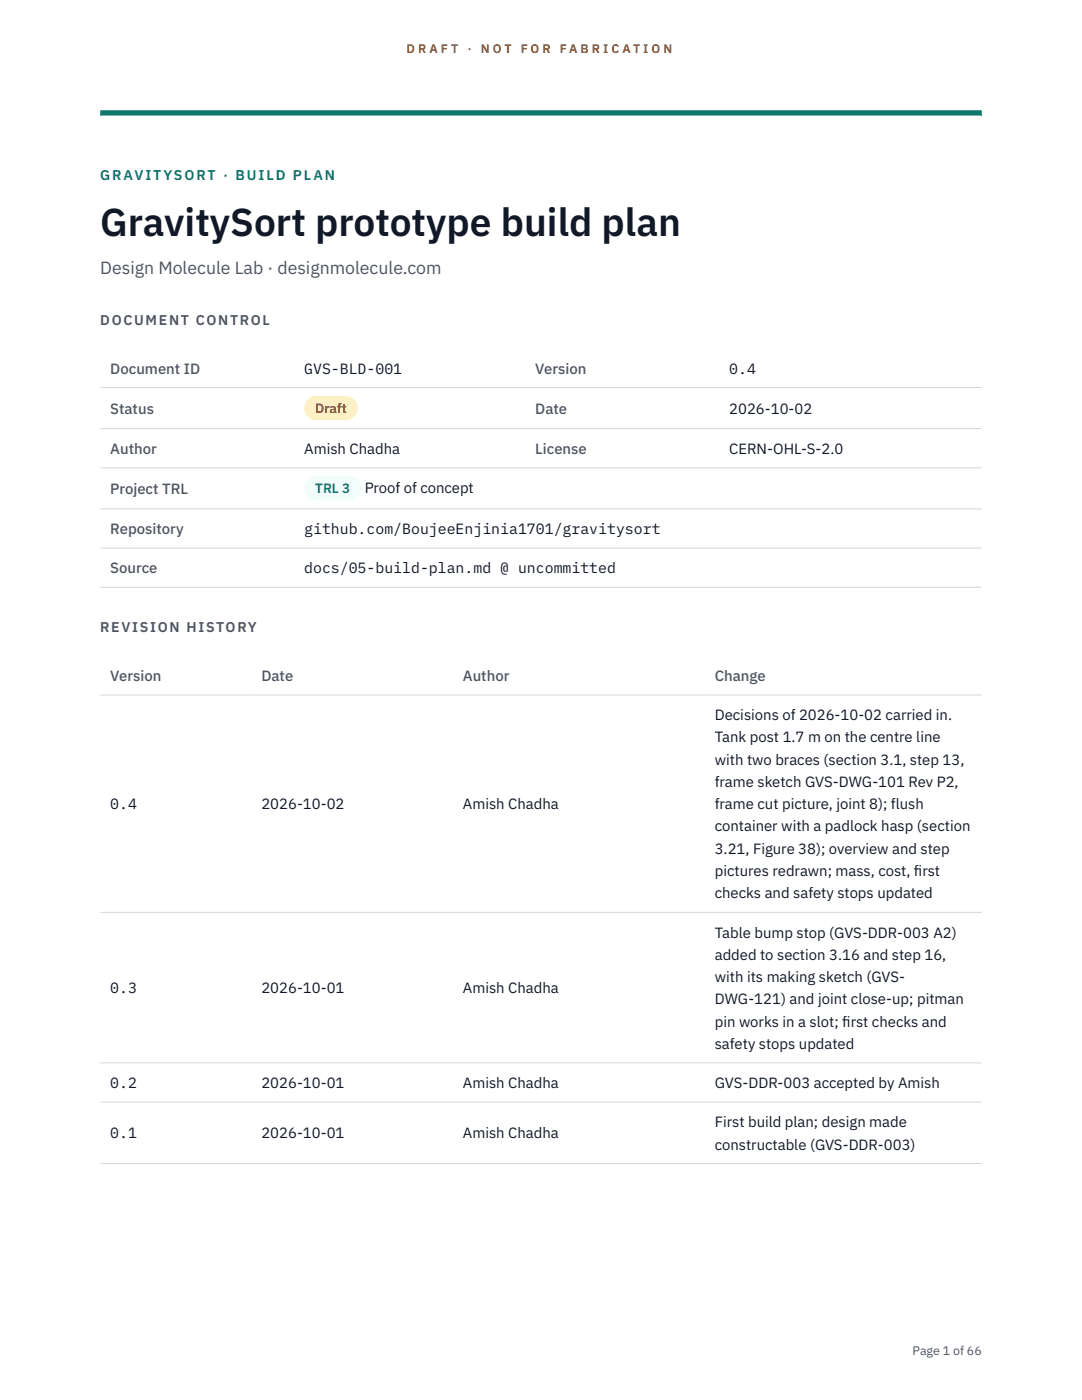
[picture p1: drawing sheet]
<svg xmlns="http://www.w3.org/2000/svg" width="216mm" height="279mm" viewBox="0 0 216 279" stroke-linecap="round" stroke-linejoin="round" font-family="sans-serif">
<defs><g id="words">
<text font-size="7.8" fill="#111827" x="20" y="47.1">GravitySort prototype build plan</text>
<text font-size="3.5" fill="#4b5563" x="20" y="54.6">Design Molecule Lab · designmolecule.com</text>
<g font-size="3" fill="#4b5563">
<text x="22" y="74.5">Document ID</text>
<text x="106.8" y="74.5">Version</text>
<text x="22" y="82.6">Status</text>
<text x="106.8" y="82.6">Date</text>
<text x="22" y="90.6">Author</text>
<text x="106.8" y="90.6">License</text>
<text x="22" y="98.6">Project TRL</text>
<text x="22" y="106.6">Repository</text>
<text x="22" y="114.4">Source</text>
<text x="22" y="135.9">Version</text>
<text x="52.2" y="135.9">Date</text>
<text x="92.4" y="135.9">Author</text>
<text x="142.6" y="135.9">Change</text>
</g>
<g font-size="3" fill="#111827">
<text x="60.7" y="74.5">GVS-BLD-001</text>
<text x="145.5" y="74.5">0.4</text>
<text x="145.5" y="82.6">2026-10-02</text>
<text x="60.7" y="90.6">Amish Chadha</text>
<text x="145.5" y="90.6">CERN-OHL-S-2.0</text>
<text x="72.8" y="98.5">Proof of concept</text>
<text x="60.7" y="106.6">github.com/BoujeeEnjinia1701/gravitysort</text>
<text x="60.7" y="114.4">docs/05-build-plan.md @ uncommitted</text>
<text x="142.6" y="143.7">Decisions of 2026-10-02 carried in.</text>
<text x="142.6" y="148.2">Tank post 1.7 m on the centre line</text>
<text x="142.6" y="152.6">with two braces (section 3.1, step 13,</text>
<text x="22" y="161.5">0.4</text>
<text x="52.2" y="161.5">2026-10-02</text>
<text x="92.4" y="161.5">Amish Chadha</text>
<text x="142.6" y="157.1">frame sketch GVS-DWG-101 Rev P2,</text>
<text x="142.6" y="161.5">frame cut picture, joint 8); flush</text>
<text x="142.6" y="165.9">container with a padlock hasp (section</text>
<text x="142.6" y="170.4">3.21, Figure 38); overview and step</text>
<text x="142.6" y="174.8">pictures redrawn; mass, cost, f</text>
<text x="142.6" y="179.3">checks and safety stops updated</text>
<text x="182.4" y="174.8">irst</text>
<text x="142.6" y="187.1">Table bump stop (GVS-DDR-003 A2)</text>
<text x="142.6" y="191.5">added to section 3.16 and step 16,</text>
<text x="142.6" y="196">with its making sketch (GVS-</text>
<text x="22" y="198.2">0.3</text>
<text x="52.2" y="198.2">2026-10-01</text>
<text x="92.4" y="198.2">Amish Chadha</text>
<text x="142.6" y="200.4">DWG-121) and joint close-up; pitman</text>
<text x="142.6" y="204.9">pin works in a slot; f</text>
<text x="142.6" y="209.3">safety stops updated</text>
<text x="168.1" y="204.9">irst checks and</text>
<text x="22" y="217.1">0.2</text>
<text x="52.2" y="217.1">2026-10-01</text>
<text x="92.4" y="217.1">Amish Chadha</text>
<text x="142.6" y="217.1">GVS-DDR-003 accepted by Amish</text>
<text x="22" y="227.2">0.1</text>
<text x="52.2" y="227.2">2026-10-01</text>
<text x="92.4" y="227.2">Amish Chadha</text>
<text x="142.6" y="225">First build plan; design made</text>
<text x="142.6" y="229.4">constructable (GVS-DDR-003)</text>
</g>
<text font-size="2.8" fill="#0f766e" x="20" y="36">GRAVITYSORT · BUILD PLAN</text>
<g font-size="2.8" fill="#4b5563">
<text x="20" y="64.8">DOCUMENT CONTROL</text>
<text x="20" y="126.2">REVISION HISTORY</text>
</g>
<text font-size="2.7" fill="#92400e" x="62.9" y="82.5">Draft</text>
<text font-size="2.7" fill="#0f766e" x="62.9" y="98.5">TRL 3</text>
<g font-size="2.5" fill="#b45309">
<text x="81.1" y="10.5">D R A F T</text>
<text x="93.3" y="10.5">·</text>
<text x="95.9" y="10.5">N O T</text>
<text x="103.9" y="10.5">F O R</text>
<text x="111.7" y="10.5">F A B R I C A T I O N</text>
</g>
<text font-size="2.5" fill="#4b5563" x="182.1" y="270.3">Page 1 of 66</text>
</g></defs>
<path d="M20 23.1h175.9zM20 22h175.9v1.1h-175.9z" fill-rule="evenodd" fill="#0f766e"/>
<path d="M20 77.3h175.9M20 85.5h175.9M20 93.4h175.9M20 101.6h175.9M20 109.4h175.9M20 117.2h175.9M20 138.7h175.9M20 182.1h175.9M20 212.1h175.9M20 219.9h175.9M20 232.2h175.9" fill="none" stroke="#d1d5db" stroke-width=".2"/>
<path d="M60.7 79h10.7v4.9h-10.7z" fill="#fef3c7"/>
<path d="M60.7 95.1h11.4v4.8h-11.4z" fill="#f0fdfa"/>
<use href="#words"/>
</svg>
